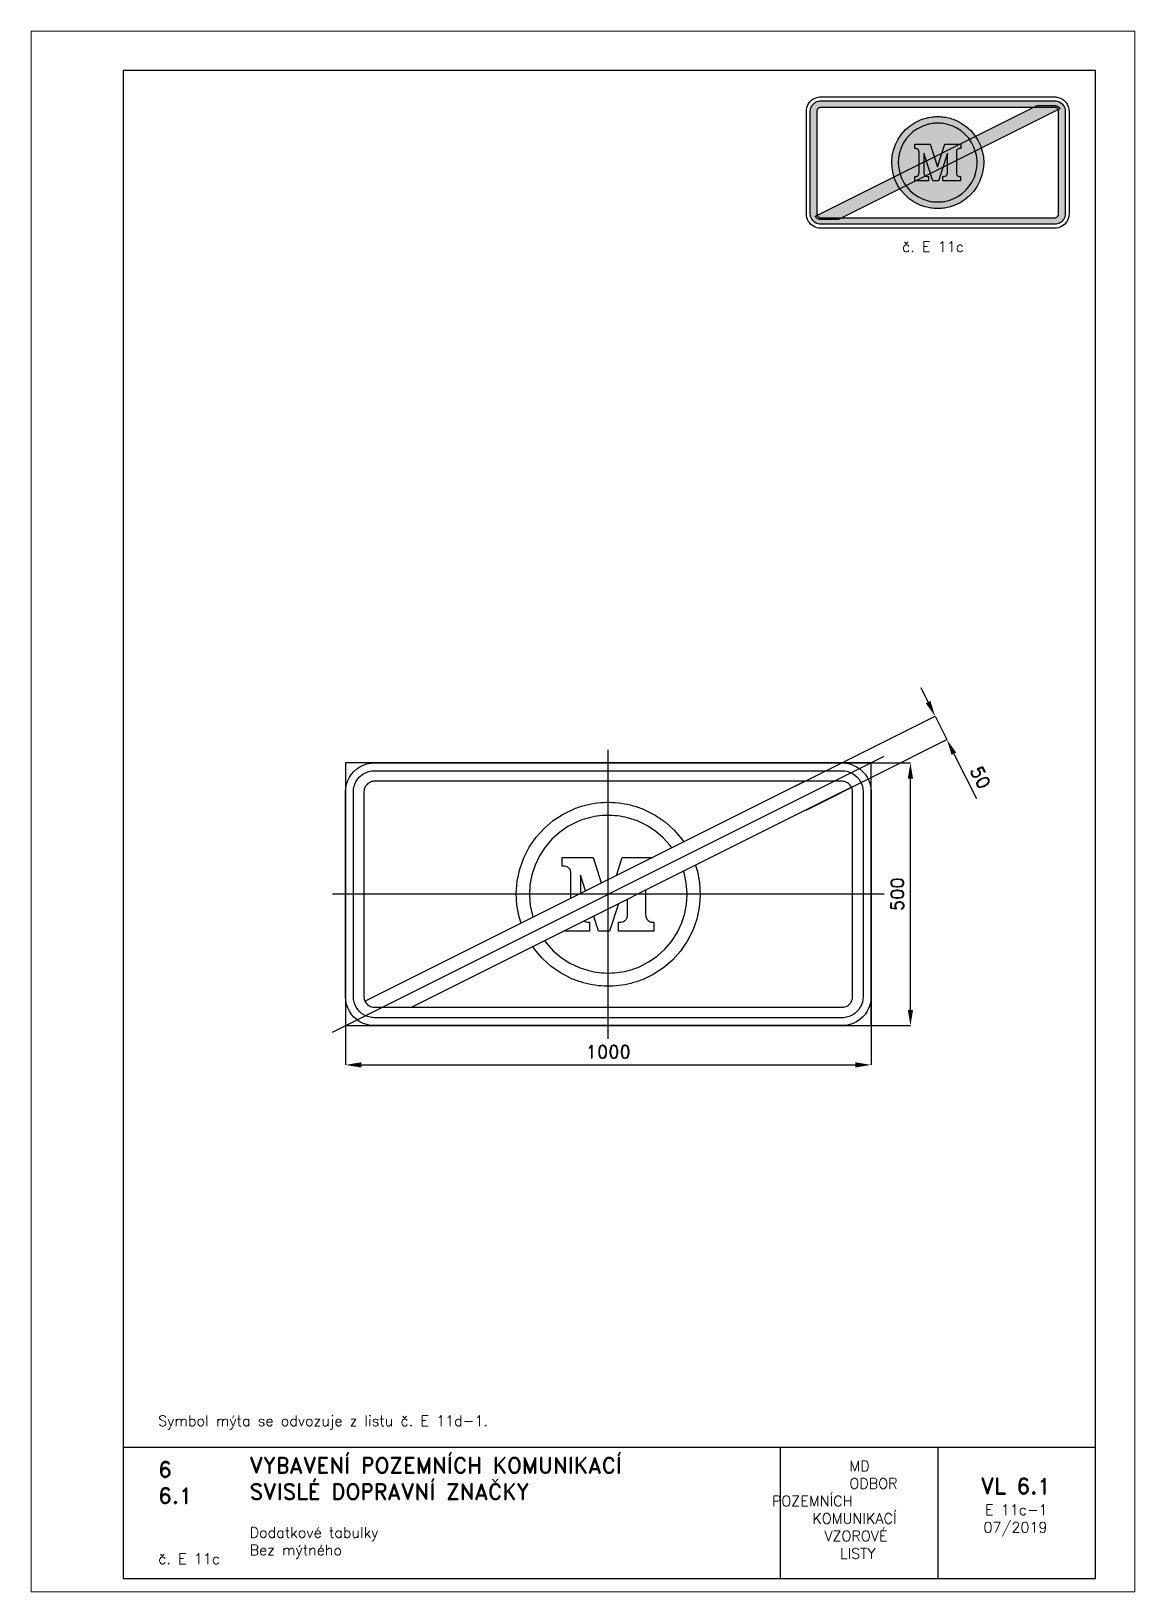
# Paper-space layout 'E 11c-1' of a CAD drawing. Header units: millimetres. Extents: x 0 to 210, y 0 to 297.
# The model-space entities are those that its viewports show. They can reach past a viewport. Long polylines and large blocks are cut down to what shows.
import ezdxf

# ---------------------------------------------------------------- set-up
doc = ezdxf.new("R2010")
doc.units = ezdxf.units.MM
doc.header["$LTSCALE"] = 5
doc.linetypes.add('ČERCHOVANÁX2', pattern=[2, 1, -0.5, 0, -0.5])
doc.linetypes.add('ČÁRKOVANÁX2', pattern=[1.5, 1, -0.5])
for name, color, linetype in [('Kóty', 2, 'Continuous'), ('Rozpiska', 7, 'Continuous'), ('Značka', 7, 'Continuous')]:
    doc.layers.add(name, color=color, linetype=linetype)
doc.layers.add('Rámeček', color=6, linetype='Continuous', plot=False)
doc.styles.get("Standard").update_dxf_attribs({"font": 'romand.shx', "height": 25})
doc.dimstyles.get("Standard").update_dxf_attribs({"dimtxt": 25, "dimasz": 30, "dimexe": 0.18, "dimexo": 0.0625, "dimgap": 12.5, "dimtad": 1, "dimdec": 0, "dimzin": 0, "dimdsep": 46, "dimtxsty": 'Standard', "dimcen": 0.09, "dimadec": 0, "dimazin": 0, "dimtfac": 1, "dimtdec": 0, "dimtofl": 0, "dimtmove": 0, "dimatfit": 3, "dimfxl": 1, "dimtolj": 1, "dimtzin": 0, "dimarcsym": 0})

psp = doc.layouts.new('E 11c-1')

# ---------------------------------------------------------------- texts
at = {"layer": 'Rozpiska', "color": 7, "attachment_point": 1}
for s, width, gutter_width, heights, insert, char_height in [('\\pi5.7381;č. E 11c', 25, 75, [0], (160, 257.003344), 2), ('Symbol mýta se odvozuje z listu č. E 11d-1.', 166.23779248, 100, [0], (24.169718, 33.534466), 2), ('6', 149.0421774, 100, [0], (24.169718, 24.771436), 3), ('{\\C6;VYBAVENÍ POZEMNÍCH KOMUNIKACÍ\\P}SVISLÉ DOPRAVNÍ ZNAČKY{\\H1.34524x; }', 149.0421774, 100, [0], (41.561669, 25.560725), 3), ('\\pi14.7414;{\\C6;MD\\P\\pi2.36044;}ODBOR POZEMNÍCH{\\H1.57143x; }\\P\\pi7.69378;KOMUNIKACÍ{\\H1.5x; }\\P\\pi9.97949;{\\C6;VZOROVÉ\\H1.47619x; \\H0.67742x;\\P\\pi12.93187;LISTY\\H1.26984x; }', 33.10184049, 100, [0], (140.953473, 24.94524), 2), ('\\pi1.03113;{\\H1.5x;\\C6;VL 6.1\\P\\pi1.84062;\\H0.66667x;E 11c-1\\H1.66666x; \\H0.6x;\\P\\pi1.5549;07/2019\\H1.80159x; }', 16.06225437, 100, [0], (179.655062, 21.609752), 2), ('6.1', 149.0421774, 100, [0], (24.169718, 19.777345), 3), ('{\\C6;Dodatkové tabulky\\P}Bez mýtného{\\H1.83333x; }', 149.0421774, 100, [0], (41.561669, 12.285052), 2), ('{\\C6;č. E 11c}', 18.33049292, 100, [2.666667], (24.178504, 7.283228), 2)]:
    psp.add_mtext_dynamic_manual_height_columns(s, width=width, gutter_width=gutter_width, heights=heights, dxfattribs=dict(at, insert=insert, char_height=char_height))

msp = doc.modelspace()

# ---------------------------------------------------------------- blocks, each defined once
blk = doc.blocks.new('*D0')
at = {"layer": 'Defpoints', "color": 0, "transparency": 16777216}
for p in [(-500, -195), (500, -195), (500, -324.778985)]:
    blk.add_point(p, dxfattribs=at)
at = {"layer": 'Kóty', "color": 0, "lineweight": -2, "transparency": 16777216}
for p, q in [((-500, -195.0625), (-500, -324.958985)), ((500, -195.0625), (500, -324.958985)), ((-470, -324.778985), (470, -324.778985))]:
    blk.add_line(p, q, dxfattribs=at)
at = {"layer": 'Kóty', "color": 0, "transparency": 16777216}
for points in [[(-470, -319.778985), (-470, -329.778985), (-500, -324.778985)], [(470, -319.778985), (470, -329.778985), (500, -324.778985)]]:
    blk.add_solid(points, dxfattribs=at)
at = {"layer": 'Kóty', "color": 0, "transparency": 16777216, "insert": (0, -299.778985), "char_height": 25, "attachment_point": 5}
blk.add_mtext('\\A1;1000', dxfattribs=at)
blk = doc.blocks.new('*D1')
at = {"layer": 'Defpoints', "color": 0, "transparency": 16777216}
for p in [(350.3, 250), (575, 250), (421.2, -250)]:
    blk.add_point(p, dxfattribs=at)
at = {"layer": 'Kóty', "color": 0, "lineweight": -2, "transparency": 16777216}
for p, q in [((350.4, 250), (575.2, 250)), ((575, -220), (575, 220)), ((421.2, -250), (575.2, -250))]:
    blk.add_line(p, q, dxfattribs=at)
at = {"layer": 'Kóty', "color": 0, "transparency": 16777216}
for points in [[(570, 220), (580, 220), (575, 250)], [(570, -220), (580, -220), (575, -250)]]:
    blk.add_solid(points, dxfattribs=at)
at = {"layer": 'Kóty', "color": 0, "transparency": 16777216, "insert": (550, 0), "char_height": 25, "attachment_point": 5, "rotation": 90}
blk.add_mtext('\\A1;500', dxfattribs=at)
blk = doc.blocks.new('*D2')
at = {"layer": 'Defpoints', "color": 0, "transparency": 16777216}
for p in [(644.4, 294.2), (354.1, 205), (376.5, 160.3)]:
    blk.add_point(p, dxfattribs=at)
at = {"layer": 'Kóty', "color": 0, "lineweight": -2, "transparency": 16777216}
for p, q in [((608.6, 365.8), (595.2, 392.6)), ((354.2, 205), (622.2, 339)), ((376.6, 160.3), (644.5, 294.3)), ((657.8, 267.4), (700.5, 182))]:
    blk.add_line(p, q, dxfattribs=at)
at = {"layer": 'Kóty', "color": 0, "transparency": 16777216}
for points in [[(613.1, 368), (604.1, 363.5), (622, 338.9)], [(662.2, 269.6), (653.3, 265.1), (644.4, 294.2)]]:
    blk.add_solid(points, dxfattribs=at)
at = {"layer": 'Kóty', "color": 0, "transparency": 16777216, "insert": (708.2, 222.4), "char_height": 25, "attachment_point": 5, "rotation": 296.5641}
blk.add_mtext('\\A1;50', dxfattribs=at)

# ---------------------------------------------------------------- dimensions: what is measured, and where the dimension line sits
at = {"layer": 'Kóty'}
dim = msp.add_aligned_dim(p1=(354.1, 205), p2=(376.5, 160.3), distance=299.5, dimstyle='Standard', dxfattribs=at)
dim.commit()
dim.dimension.update_dxf_attribs({"geometry": '*D2', "text_midpoint": (708.2, 222.4)})
dim = msp.add_linear_dim(base=(575, 250), p1=(421.2, -250), p2=(350.3, 250), angle=90, dimstyle='Standard', dxfattribs=at)
dim.commit()
dim.dimension.update_dxf_attribs({"geometry": '*D1', "text_midpoint": (550, 0)})
dim = msp.add_linear_dim(base=(500, -324.8), p1=(-500, -195), p2=(500, -195), dimstyle='Standard', dxfattribs=at)
dim.commit()
dim.dimension.update_dxf_attribs({"geometry": '*D0', "text_midpoint": (0, -299.8)})

# ---------------------------------------------------------------- linework, layer by layer
at = {"layer": 'Kóty'}
msp.add_lwpolyline([(622, 338.9), (644.4, 294.2)], dxfattribs=at)
at = {"layer": 'Značka', "color": 6, "linetype": 'ČERCHOVANÁX2', "ltscale": 5}
for points in [[(0, -275), (0, 275)], [(-525, -262.5), (525, 262.5)], [(525, 0), (-525, 0)]]:
    msp.add_lwpolyline(points, dxfattribs=at)
at = {"layer": 'Značka', "color": 5}
for points in [[(-445, -250), (-445.2, -250), (-445.4, -250, -0.032197), (-452.5, -249.5), (-459.5, -248.1), (-466.3, -245.8), (-472.6, -242.6), (-478.6, -238.6), (-483.9, -233.9), (-488.6, -228.6), (-492.6, -222.6), (-495.7, -216.3), (-498.1, -209.5), (-499.5, -202.5), (-500, -195.4), (-500, -195.2), (-500, -195), (-500, 195), (-500, 195.2), (-500, 195.4), (-499.5, 202.5), (-498.1, 209.5), (-495.8, 216.3), (-492.6, 222.6), (-488.6, 228.6), (-483.9, 233.9), (-478.6, 238.6), (-472.6, 242.6), (-466.3, 245.7), (-459.5, 248.1), (-452.5, 249.5, -0.036741), (-445.4, 250), (-445.2, 250), (-445, 250), (445, 250), (445.2, 250), (445.4, 250, -0.032205), (452.5, 249.5), (459.5, 248.1), (466.3, 245.8), (472.6, 242.6), (478.6, 238.6), (483.9, 233.9), (488.6, 228.6), (492.6, 222.6), (495.7, 216.3), (498.1, 209.5), (499.5, 202.5), (500, 195.4), (500, 195.2), (500, 195), (500, -195), (500, -195.2), (500, -195.4), (499.5, -202.5), (498.1, -209.5), (495.8, -216.3), (492.6, -222.6), (488.6, -228.6), (483.9, -233.9), (478.6, -238.6), (472.6, -242.6), (466.3, -245.7), (459.5, -248.1), (452.5, -249.5, -0.036742), (445.4, -250), (445.2, -250), (445, -250), (-445, -250)], [(-445, -235), (-445.2, -235), (-445.3, -235, -0.032191), (-450.5, -234.6), (-455.6, -233.6), (-460.5, -231.9), (-465.1, -229.6), (-469.4, -226.7), (-473.3, -223.3), (-476.7, -219.4), (-479.6, -215.1), (-481.9, -210.5), (-483.6, -205.6), (-484.7, -200.5), (-485, -195.3), (-485, -195.2), (-485, -195), (-485, 195), (-485, 195.2), (-485, 195.3), (-484.6, 200.5), (-483.6, 205.6), (-481.9, 210.5), (-479.6, 215.1), (-476.7, 219.4), (-473.3, 223.3), (-469.4, 226.7), (-465.1, 229.6), (-460.5, 231.9), (-455.6, 233.6), (-450.5, 234.7, -0.036731), (-445.3, 235), (-445.2, 235), (-445, 235), (445, 235), (445.2, 235), (445.3, 235, -0.032191), (450.5, 234.6), (455.6, 233.6), (460.5, 231.9), (465.1, 229.6), (469.4, 226.7), (473.3, 223.3), (476.7, 219.4), (479.6, 215.1), (481.9, 210.5), (483.6, 205.6), (484.7, 200.5), (485, 195.3), (485, 195.2), (485, 195), (485, -195), (485, -195.2), (485, -195.3), (484.6, -200.5), (483.6, -205.6), (481.9, -210.5), (479.6, -215.1), (476.7, -219.4), (473.3, -223.3), (469.4, -226.7), (465.1, -229.6), (460.5, -231.9), (455.6, -233.6), (450.5, -234.7, -0.036734), (445.3, -235), (445.2, -235), (445, -235), (-445, -235)], [(-445, -215), (445, -215), (445.1, -215), (445.2, -215, 0.032108), (447.7, -214.8), (450.3, -214.3), (452.7, -213.5), (455, -212.3), (457.2, -210.9), (459.1, -209.1), (460.9, -207.2), (462.3, -205), (463.5, -202.7), (464.3, -200.3), (464.8, -197.7), (465, -195.2), (465, -195.1), (465, -195), (465, 195), (465, 195.1), (465, 195.2), (464.8, 197.7), (464.3, 200.3), (463.5, 202.7), (462.3, 205), (460.9, 207.2), (459.1, 209.1), (457.2, 210.9), (455, 212.3), (452.7, 213.5), (450.3, 214.3), (447.7, 214.8), (445.2, 215), (445.1, 215), (445, 215), (-445, 215), (-445.1, 215), (-445.2, 215, 0.032114), (-447.7, 214.8), (-450.3, 214.3), (-452.7, 213.5), (-455, 212.3), (-457.2, 210.9), (-459.1, 209.1), (-460.9, 207.2), (-462.3, 205), (-463.5, 202.7), (-464.3, 200.3), (-464.8, 197.7), (-465, 195.2), (-465, 195.1), (-465, 195), (-465, -195), (-465, -195.1), (-465, -195.2), (-464.8, -197.7), (-464.3, -200.3), (-463.5, -202.7), (-462.3, -205), (-460.9, -207.2), (-459.1, -209.1), (-457.2, -210.9), (-455, -212.3), (-452.7, -213.5), (-450.3, -214.3), (-447.7, -214.8), (-445.2, -215), (-445.1, -215), (-445, -215)]]:
    msp.add_lwpolyline(points, format="xyb", dxfattribs=at)
at = {"layer": 'Značka', "color": 6, "linetype": 'ČÁRKOVANÁX2', "ltscale": 2.5}
msp.add_lwpolyline([(-500, -250), (500, -250), (500, 250), (-500, 250)], close=True, dxfattribs=at)
at = {"layer": 'Značka', "color": 1}
for points in [[(-463.1, -203.6), (374.1, 215)], [(463.1, 203.6), (462.3, 205), (460.9, 207.2), (459.1, 209.1), (457.2, 210.9), (455, 212.3), (452.7, 213.5), (450.3, 214.3), (447.7, 214.8), (445.2, 215), (445.1, 215), (445, 215), (374.1, 215)], [(463.1, 203.6), (-374.1, -215)], [(-463.1, -203.6), (-462.3, -205), (-460.9, -207.2), (-459.1, -209.1), (-457.2, -210.9), (-455, -212.3), (-452.7, -213.5), (-450.3, -214.3), (-447.7, -214.8), (-445.2, -215), (-445.1, -215), (-445, -215)], [(-445, -215), (-374.1, -215)]]:
    msp.add_lwpolyline(points, dxfattribs=at)
at = {"layer": 'Značka', "color": 51}
for points in [[(-165.8, -54.9), (-169.6, -43.1), (-173.9, -20.6), (-175, 2.3), (-173.3, 25.1), (-168.4, 47.5), (-160.9, 69.1), (-150.4, 89.5), (-137.5, 108.4), (-122.1, 125.4), (-104.8, 140.3), (-85.5, 152.7), (-64.9, 162.6, -0.034428), (-43.1, 169.6, -0.034405), (-20.6, 173.9, -0.034418), (2.3, 175, -0.034414), (25.1, 173.3, -0.034436), (47.5, 168.4, -0.034426), (69.1, 160.9), (89.5, 150.4), (108.4, 137.5), (125.4, 122.1), (140.3, 104.8), (143.5, 99.7)], [(-165.8, -54.9), (-169.6, -43.1), (-173.9, -20.6), (-175, 2.3), (-173.3, 25.1), (-168.4, 47.5), (-160.9, 69.1), (-150.4, 89.5), (-137.5, 108.4), (-122.1, 125.4), (-104.8, 140.3), (-85.5, 152.7), (-64.9, 162.6, -0.034428), (-43.1, 169.6, -0.034405), (-20.6, 173.9, -0.034418), (2.3, 175, -0.034414), (25.1, 173.3, -0.034436), (47.5, 168.4, -0.034426), (69.1, 160.9), (89.5, 150.4), (108.4, 137.5), (125.4, 122.1), (140.3, 104.8), (143.5, 99.7)], [(120.9, 88.4), (117.8, 92.9), (104.7, 107.4), (89.8, 120.2), (73.3, 130.9), (55.6, 139.4), (36.9, 145.4, 0.0344), (17.6, 149, 0.034417), (-2, 150, 0.03442), (-21.5, 148.5, 0.034416), (-40.7, 144.4, 0.034442), (-59.2, 137.9), (-76.7, 128.9), (-92.9, 117.8), (-107.4, 104.7), (-120.2, 89.8), (-130.9, 73.3), (-139.4, 55.6), (-145.4, 36.9), (-149, 17.6), (-150, -2), (-148.5, -21.5), (-144.4, -40.7), (-143.3, -43.7)], [(175, 0), (175, -1.1), (175, -2.3), (173.2, -25.1), (168.4, -47.5), (160.9, -69.1), (150.4, -89.5), (137.5, -108.4), (122.1, -125.4), (104.8, -140.3), (85.5, -152.7), (64.9, -162.6, -0.034429), (43.1, -169.6, -0.034444), (20.6, -173.9, -0.034417), (-2.3, -175, -0.034405), (-25.1, -173.3, -0.034419), (-47.5, -168.4, -0.034429), (-69.1, -160.9), (-89.5, -150.4), (-108.4, -137.5), (-125.4, -122.1), (-140.3, -104.8), (-143.5, -99.7)], [(175, 0), (175, -1.1), (175, -2.3), (173.2, -25.1), (168.4, -47.5), (160.9, -69.1), (150.4, -89.5), (137.5, -108.4), (122.1, -125.4), (104.8, -140.3), (85.5, -152.7), (64.9, -162.6, -0.034429), (43.1, -169.6, -0.034444), (20.6, -173.9, -0.034417), (-2.3, -175, -0.034405), (-25.1, -173.3, -0.034419), (-47.5, -168.4, -0.034429), (-69.1, -160.9), (-89.5, -150.4), (-108.4, -137.5), (-125.4, -122.1), (-140.3, -104.8), (-143.5, -99.7)], [(-120.9, -88.4), (-117.8, -92.9), (-104.7, -107.4), (-89.8, -120.2), (-73.3, -130.9), (-55.6, -139.4), (-36.9, -145.4, 0.034395), (-17.6, -149, 0.034416), (2, -150, 0.034424), (21.5, -148.5, 0.034417), (40.7, -144.4, 0.034404), (59.2, -137.9), (76.7, -128.9), (92.9, -117.8), (107.4, -104.7), (120.2, -89.8), (130.9, -73.3), (139.4, -55.6), (145.4, -36.9), (148.9, -18.6), (150, 0)]]:
    msp.add_lwpolyline(points, format="xyb", dxfattribs=at)
for points in [[(-71, -7.5), (-71, 37.6), (-71, 38), (-71, 38.5), (-71.1, 40), (-71.2, 41.5), (-71.4, 42.6), (-71.6, 43.6), (-72, 45.2), (-72.6, 46.8), (-73.4, 48.1), (-74.4, 49.3), (-75.6, 50.4), (-76.9, 51.3), (-78.5, 52.1), (-80.3, 52.7), (-83.3, 53.2), (-86.4, 53.4), (-86.9, 53.4), (-87.5, 53.4), (-87.5, 70), (-28.8, 70), (-13.2, 21.4)], [(15.5, 35.7), (26.5, 70), (84.1, 70)], [(-43.1, 6.4), (-52.6, 36.4), (-52.6, 1.7)], [(150, 0), (150, 1), (150, 2), (148.5, 21.5), (144.4, 40.7), (143.3, 43.7)], [(165.8, 54.9), (169.6, 43.1), (173.8, 21.7), (175, 0)], [(165.8, 54.9), (169.6, 43.1), (173.8, 21.7), (175, 0)], [(70.9, 7.5), (70.9, -37.7), (70.9, -38.1), (71, -38.5), (71.2, -41.2), (71.8, -43.8), (72.5, -45.7), (73.5, -47.5), (74.6, -49), (75.8, -50.2), (77.6, -51.4), (79.6, -52.3), (80.9, -52.7), (82.2, -52.9), (83.9, -53.2), (85.6, -53.3), (86.1, -53.3), (86.6, -53.3), (86.6, -70), (19.7, -70), (19.7, -53.1), (20.2, -53.1), (20.8, -53.1), (23.9, -52.9), (27, -52.3), (28.9, -51.7), (30.7, -50.8), (32.1, -50), (33.2, -48.9), (34.3, -47.7), (35.1, -46.3), (35.7, -44.7), (36.2, -43.1), (36.6, -41), (36.7, -38.8), (36.7, -38.4), (36.7, -37.9), (36.7, -9.6)], [(19.2, -18.4), (2.6, -70), (-18.8, -70)], [(-46.1, -51), (-44.8, -51.7), (-42.9, -52.3), (-39.8, -52.9), (-36.7, -53.1), (-36.2, -53.1), (-35.7, -53.1), (-35.7, -70), (-84.1, -70)], [(-18.8, -70), (-27.7, -41.8)]]:
    msp.add_lwpolyline(points, dxfattribs=at)

msp.set_redraw_order([(e.dxf.handle, doc.entitydb.next_handle()) for e in msp.query("TEXT MTEXT ATTDEF DIMENSION ARC_DIMENSION")])  # texts and dimensions are drawn at this point

# ---------------------------------------------------------------- hatches: boundary and pattern name
at = {"layer": 'Značka'}
h = psp.add_hatch(color=249, dxfattribs=at)
h.dxf.hatch_style = 1
edge = h.paths.add_edge_path()
edge.add_line((150.25, 260.250002), (150.24, 260.250002))
edge.add_line((150.24, 260.250002), (150.235, 260.250052))
edge.add_arc((150.245422, 262.27622), 2.026195, 262.33023645, 269.70527761, ccw=False)
edge.add_line((149.975, 260.268152), (149.72, 260.320902))
edge.add_line((149.72, 260.320902), (149.475, 260.403852))
edge.add_line((149.475, 260.403852), (149.245, 260.520552))
edge.add_line((149.245, 260.520552), (149.03, 260.664302))
edge.add_line((149.03, 260.664302), (148.835, 260.835802))
edge.add_line((148.835, 260.835802), (148.665, 261.029852))
edge.add_line((148.665, 261.029852), (148.52, 261.245452))
edge.add_line((148.52, 261.245452), (148.405, 261.477002))
edge.add_line((148.405, 261.477002), (148.32, 261.722252))
edge.add_line((148.32, 261.722252), (148.265, 261.976152))
edge.add_line((148.265, 261.976152), (148.25, 262.234302))
edge.add_line((148.25, 262.234302), (148.25, 262.242152))
edge.add_line((148.25, 262.242152), (148.25, 262.250002))
edge.add_line((148.25, 262.250002), (148.25, 281.750002))
edge.add_line((148.25, 281.750002), (148.25, 281.757852))
edge.add_line((148.25, 281.757852), (148.25, 281.765702))
edge.add_line((148.25, 281.765702), (148.27, 282.023952))
edge.add_line((148.27, 282.023952), (148.32, 282.277752))
edge.add_line((148.32, 282.277752), (148.405, 282.523202))
edge.add_line((148.405, 282.523202), (148.52, 282.754552))
edge.add_line((148.52, 282.754552), (148.665, 282.970102))
edge.add_line((148.665, 282.970102), (148.835, 283.164202))
edge.add_line((148.835, 283.164202), (149.03, 283.335852))
edge.add_line((149.03, 283.335852), (149.245, 283.479452))
edge.add_line((149.245, 283.479452), (149.475, 283.595302))
edge.add_line((149.475, 283.595302), (149.72, 283.679102))
edge.add_line((149.72, 283.679102), (149.975, 283.732702))
edge.add_line((149.975, 283.732702), (150.235, 283.749952))
edge.add_line((150.235, 283.749952), (150.24, 283.750002))
edge.add_line((150.24, 283.750002), (150.25, 283.750002))
edge.add_line((150.25, 283.750002), (194.75, 283.750002))
edge.add_line((194.75, 283.750002), (194.76, 283.750002))
edge.add_line((194.76, 283.750002), (194.765, 283.749952))
edge.add_arc((194.754578, 281.723784), 2.026195, 82.33023645, 89.70527761, ccw=False)
edge.add_line((195.025, 283.731852), (195.28, 283.679102))
edge.add_line((195.28, 283.679102), (195.525, 283.596152))
edge.add_line((195.525, 283.596152), (195.755, 283.479452))
edge.add_line((195.755, 283.479452), (195.97, 283.335702))
edge.add_line((195.97, 283.335702), (196.165, 283.164202))
edge.add_line((196.165, 283.164202), (196.335, 282.970152))
edge.add_line((196.335, 282.970152), (196.48, 282.754552))
edge.add_line((196.48, 282.754552), (196.595, 282.523002))
edge.add_line((196.595, 282.523002), (196.68, 282.277752))
edge.add_line((196.68, 282.277752), (196.735, 282.023852))
edge.add_line((196.735, 282.023852), (196.75, 281.765702))
edge.add_line((196.75, 281.765702), (196.75, 281.757852))
edge.add_line((196.75, 281.757852), (196.75, 281.750002))
edge.add_line((196.75, 281.750002), (196.75, 262.250002))
edge.add_line((196.75, 262.250002), (196.75, 262.242152))
edge.add_line((196.75, 262.242152), (196.75, 262.234302))
edge.add_line((196.75, 262.234302), (196.73, 261.976052))
edge.add_line((196.73, 261.976052), (196.68, 261.722252))
edge.add_line((196.68, 261.722252), (196.595, 261.476802))
edge.add_line((196.595, 261.476802), (196.48, 261.245452))
edge.add_line((196.48, 261.245452), (196.335, 261.029902))
edge.add_line((196.335, 261.029902), (196.165, 260.835802))
edge.add_line((196.165, 260.835802), (195.97, 260.664152))
edge.add_line((195.97, 260.664152), (195.755, 260.520552))
edge.add_line((195.755, 260.520552), (195.525, 260.404702))
edge.add_line((195.525, 260.404702), (195.28, 260.320902))
edge.add_line((195.28, 260.320902), (195.025, 260.267302))
edge.add_line((195.025, 260.267302), (194.765, 260.250052))
edge.add_line((194.765, 260.250052), (194.76, 260.250002))
edge.add_line((194.76, 260.250002), (194.75, 260.250002))
edge.add_line((194.75, 260.250002), (150.25, 260.250002))
h.paths.add_polyline_path([(150.25, 261.500002), (194.75, 261.500002), (194.755, 261.500002), (194.855, 261.506802), (194.95, 261.526602), (195.04, 261.557702), (195.125, 261.601452), (195.21, 261.655352), (195.28, 261.719652), (195.345, 261.792452), (195.4, 261.873302), (195.44, 261.960102), (195.475, 262.052102), (195.495, 262.147302), (195.5, 262.244102), (195.5, 262.247052), (195.5, 262.250002), (195.5, 281.750002), (195.5, 281.752952), (195.5, 281.755902), (195.495, 281.852752), (195.475, 281.947902), (195.44, 282.039952), (195.4, 282.126702), (195.345, 282.207552), (195.28, 282.280352), (195.21, 282.344702), (195.125, 282.398552), (195.04, 282.442002), (194.95, 282.473402), (194.855, 282.493502), (194.755, 282.500002), (194.75, 282.500002), (150.25, 282.500002), (150.245, 282.500002), (150.145, 282.493202), (150.05, 282.473402), (149.96, 282.442302), (149.875, 282.398552), (149.79, 282.344652), (149.72, 282.280352), (149.655, 282.207552), (149.6, 282.126702), (149.56, 282.039902), (149.525, 281.947902), (149.505, 281.852702), (149.5, 281.755902), (149.5, 281.752952), (149.5, 281.750002), (149.5, 262.250002), (149.5, 262.247052), (149.5, 262.244102), (149.505, 262.147252), (149.525, 262.052102), (149.56, 261.960052), (149.6, 261.873302), (149.655, 261.792452), (149.72, 261.719652), (149.79, 261.655302), (149.875, 261.601452), (149.96, 261.558002), (150.05, 261.526602), (150.145, 261.506502), (150.245, 261.500002)], flags=16)
h = psp.add_hatch(color=10, dxfattribs=at)
h.dxf.hatch_style = 1
h.paths.add_polyline_path([(195.745, 282.224102), (153.595, 261.150002), (150.25, 261.150002), (150.245, 261.150002), (150.24, 261.150052), (150.235, 261.150002), (150.23, 261.150052), (150.2, 261.150652), (150.17, 261.152202), (150.135, 261.155252), (150.1, 261.159602), (150.065, 261.165152), (150.03, 261.171952), (149.995, 261.179952), (149.96, 261.189052), (149.925, 261.198902), (149.89, 261.209852), (149.86, 261.221852), (149.825, 261.235102), (149.79, 261.249352), (149.76, 261.264802), (149.73, 261.281302), (149.7, 261.298802), (149.665, 261.317052), (149.635, 261.336302), (149.61, 261.356502), (149.58, 261.377802), (149.55, 261.400002), (149.525, 261.423202), (149.5, 261.447302), (149.47, 261.472202), (149.445, 261.497752), (149.425, 261.524002), (149.4, 261.551102), (149.38, 261.579002), (149.355, 261.607552), (149.335, 261.636852), (149.315, 261.666802), (149.3, 261.697302), (149.29, 261.716652), (149.275, 261.736152), (149.27, 261.751952), (149.26, 261.767902), (149.26, 261.771902), (149.255, 261.775902), (191.405, 282.850002), (194.75, 282.850002), (194.755, 282.850002), (194.76, 282.849952), (194.765, 282.849952), (194.77, 282.849952), (194.8, 282.849302), (194.83, 282.847752), (194.865, 282.844752), (194.9, 282.840352), (194.935, 282.834852), (194.97, 282.828052), (195.005, 282.820052), (195.04, 282.810952), (195.075, 282.801102), (195.11, 282.790152), (195.14, 282.778152), (195.175, 282.764902), (195.21, 282.750652), (195.24, 282.735202), (195.27, 282.718702), (195.3, 282.701202), (195.335, 282.682952), (195.365, 282.663702), (195.39, 282.643502), (195.42, 282.622202), (195.45, 282.600002), (195.475, 282.576802), (195.5, 282.552702), (195.53, 282.527802), (195.555, 282.502252), (195.575, 282.476002), (195.6, 282.448902), (195.62, 282.421002), (195.645, 282.392452), (195.665, 282.363152), (195.685, 282.333202), (195.7, 282.302652), (195.71, 282.283352), (195.725, 282.263802), (195.73, 282.248052), (195.74, 282.232102), (195.74, 282.228102)])
h = psp.add_hatch(color=249, dxfattribs=at)
h.dxf.hatch_style = 1
edge = h.paths.add_edge_path()
edge.add_line((181.25, 272.000002), (181.25, 271.942752))
edge.add_line((181.25, 271.942752), (181.25, 271.885452))
edge.add_line((181.25, 271.885452), (181.16, 270.744802))
edge.add_line((181.16, 270.744802), (180.92, 269.624902))
edge.add_line((180.92, 269.624902), (180.545, 268.543452))
edge.add_line((180.545, 268.543452), (180.02, 267.526202))
edge.add_line((180.02, 267.526202), (179.375, 266.580652))
edge.add_line((179.375, 266.580652), (178.605, 265.732352))
edge.add_line((178.605, 265.732352), (177.74, 264.985952))
edge.add_line((177.74, 264.985952), (176.775, 264.365652))
edge.add_line((176.775, 264.365652), (175.745, 263.869402))
edge.add_arc((172.660448, 271.59983), 8.3231, 283.86532738, 291.75271168, ccw=False)
edge.add_arc((172.553068, 271.56877), 8.319427, 276.74367953, 284.63458907, ccw=False)
edge.add_arc((172.550118, 271.586086), 8.336969, 268.86515433, 276.74983747, ccw=False)
edge.add_arc((172.439532, 271.567651), 8.317078, 261.74239148, 269.62432768, ccw=False)
edge.add_arc((172.438512, 271.583151), 8.332271, 253.87959538, 261.76464478, ccw=False)
edge.add_arc((172.330885, 271.600755), 8.320004, 246.73789787, 254.62530506, ccw=False)
edge.add_line((169.045, 263.957102), (168.025, 264.480202))
edge.add_line((168.025, 264.480202), (167.08, 265.125502))
edge.add_line((167.08, 265.125502), (166.23, 265.894352))
edge.add_line((166.23, 265.894352), (165.485, 266.762402))
edge.add_line((165.485, 266.762402), (164.865, 267.724552))
edge.add_line((164.865, 267.724552), (164.37, 268.756202))
edge.add_line((164.37, 268.756202), (164.02, 269.846152))
edge.add_line((164.02, 269.846152), (163.805, 270.971102))
edge.add_line((163.805, 270.971102), (163.75, 272.114552))
edge.add_line((163.75, 272.114552), (163.835, 273.256102))
edge.add_line((163.835, 273.256102), (164.08, 274.375102))
edge.add_line((164.08, 274.375102), (164.455, 275.455502))
edge.add_line((164.455, 275.455502), (164.98, 276.473802))
edge.add_line((164.98, 276.473802), (165.625, 277.419402))
edge.add_line((165.625, 277.419402), (166.395, 278.267652))
edge.add_line((166.395, 278.267652), (167.26, 279.014002))
edge.add_line((167.26, 279.014002), (168.225, 279.634352))
edge.add_line((168.225, 279.634352), (169.255, 280.130602))
edge.add_arc((172.339641, 272.399897), 8.323389, 103.86546473, 111.75257433, ccw=False)
edge.add_arc((172.448673, 272.422015), 8.328787, 96.74812042, 104.63014818, ccw=False)
edge.add_arc((172.449874, 272.414087), 8.3368, 88.86507421, 96.74991759, ccw=False)
edge.add_arc((172.560639, 272.434618), 8.314812, 81.7413156, 89.62540357, ccw=False)
edge.add_arc((172.562397, 272.421063), 8.327974, 73.87755806, 81.76668209, ccw=False)
edge.add_arc((172.668851, 272.398496), 8.3208, 66.73827557, 74.62492736, ccw=False)
edge.add_line((175.955, 280.042902), (176.975, 279.519802))
edge.add_line((176.975, 279.519802), (177.92, 278.874502))
edge.add_line((177.92, 278.874502), (178.77, 278.105652))
edge.add_line((178.77, 278.105652), (179.515, 277.237502))
edge.add_line((179.515, 277.237502), (180.135, 276.275452))
edge.add_line((180.135, 276.275452), (180.63, 275.244052))
edge.add_line((180.63, 275.244052), (180.98, 274.153852))
edge.add_line((180.98, 274.153852), (181.19, 273.084602))
edge.add_line((181.19, 273.084602), (181.25, 272.000002))
h = psp.add_hatch(color=50, dxfattribs=at)
h.dxf.hatch_style = 1
edge = h.paths.add_edge_path()
edge.add_line((180, 272.000002), (180, 272.049102))
edge.add_line((180, 272.049102), (180, 272.098152))
edge.add_line((180, 272.098152), (179.925, 273.075902))
edge.add_line((179.925, 273.075902), (179.72, 274.035802))
edge.add_line((179.72, 274.035802), (179.395, 274.962752))
edge.add_line((179.395, 274.962752), (178.945, 275.834702))
edge.add_line((178.945, 275.834702), (178.39, 276.645152))
edge.add_line((178.39, 276.645152), (177.735, 277.372252))
edge.add_line((177.735, 277.372252), (176.99, 278.012052))
edge.add_line((176.99, 278.012052), (176.165, 278.543702))
edge.add_line((176.165, 278.543702), (175.28, 278.969052))
edge.add_line((175.28, 278.969052), (174.345, 279.269252))
edge.add_arc((172.541387, 272.355449), 7.145186, 75.37903029, 83.25979904)
edge.add_arc((172.541024, 272.36518), 7.135566, 83.2477315, 91.13243753)
edge.add_arc((172.447532, 272.389166), 7.110344, 90.3830236, 98.2683248)
edge.add_arc((172.44834, 272.356721), 7.14257, 98.23730504, 106.12171349)
edge.add_arc((172.355142, 272.349852), 7.123876, 105.38626479, 113.27657916)
edge.add_line((169.54, 278.893902), (168.665, 278.445552))
edge.add_line((168.665, 278.445552), (167.855, 277.892402))
edge.add_line((167.855, 277.892402), (167.13, 277.233452))
edge.add_line((167.13, 277.233452), (166.49, 276.489352))
edge.add_line((166.49, 276.489352), (165.955, 275.664652))
edge.add_line((165.955, 275.664652), (165.53, 274.780402))
edge.add_line((165.53, 274.780402), (165.23, 273.846152))
edge.add_line((165.23, 273.846152), (165.05, 272.881902))
edge.add_line((165.05, 272.881902), (165, 271.901852))
edge.add_line((165, 271.901852), (165.075, 270.923352))
edge.add_line((165.075, 270.923352), (165.28, 269.964202))
edge.add_line((165.28, 269.964202), (165.605, 269.038152))
edge.add_line((165.605, 269.038152), (166.055, 268.165302))
edge.add_line((166.055, 268.165302), (166.61, 267.354802))
edge.add_line((166.61, 267.354802), (167.265, 266.627752))
edge.add_line((167.265, 266.627752), (168.01, 265.988002))
edge.add_line((168.01, 265.988002), (168.835, 265.456302))
edge.add_line((168.835, 265.456302), (169.72, 265.030902))
edge.add_line((169.72, 265.030902), (170.655, 264.730752))
edge.add_arc((172.45879, 271.645494), 7.14614, 255.37955679, 263.25927254)
edge.add_arc((172.458992, 271.635135), 7.135876, 263.24790319, 271.13226585)
edge.add_arc((172.552527, 271.610055), 7.109561, 270.38258867, 278.26875974)
edge.add_arc((172.551691, 271.643141), 7.142425, 278.23722492, 286.12179361)
edge.add_arc((172.642273, 271.657518), 7.131664, 285.39057978, 293.27226417)
edge.add_line((175.46, 265.106102), (176.335, 265.554452))
edge.add_line((176.335, 265.554452), (177.145, 266.107552))
edge.add_line((177.145, 266.107552), (177.87, 266.766552))
edge.add_line((177.87, 266.766552), (178.51, 267.510702))
edge.add_line((178.51, 267.510702), (179.045, 268.335352))
edge.add_line((179.045, 268.335352), (179.47, 269.219352))
edge.add_line((179.47, 269.219352), (179.77, 270.153852))
edge.add_line((179.77, 270.153852), (179.945, 271.070352))
edge.add_line((179.945, 271.070352), (180, 272.000002))
h = psp.add_hatch(color=249, dxfattribs=at)
h.dxf.hatch_style = 1
edge = h.paths.add_edge_path()
edge.add_line((171.56, 268.500002), (169.87, 273.819752))
edge.add_line((169.87, 273.819752), (169.87, 270.108902))
edge.add_line((169.87, 270.108902), (169.87, 270.085252))
edge.add_line((169.87, 270.085252), (169.87, 270.061552))
edge.add_line((169.87, 270.061552), (169.875, 269.954802))
edge.add_line((169.875, 269.954802), (169.895, 269.849352))
edge.add_line((169.895, 269.849352), (169.915, 269.766252))
edge.add_line((169.915, 269.766252), (169.95, 269.687002))
edge.add_line((169.95, 269.687002), (169.99, 269.618852))
edge.add_line((169.99, 269.618852), (170.04, 269.557702))
edge.add_line((170.04, 269.557702), (170.1, 269.504202))
edge.add_line((170.1, 269.504202), (170.17, 269.460102))
edge.add_line((170.17, 269.460102), (170.26, 269.416552))
edge.add_line((170.26, 269.416552), (170.355, 269.385552))
edge.add_line((170.355, 269.385552), (170.51, 269.355052))
edge.add_line((170.51, 269.355052), (170.665, 269.344252))
edge.add_line((170.665, 269.344252), (170.69, 269.343752))
edge.add_line((170.69, 269.343752), (170.715, 269.343352))
edge.add_line((170.715, 269.343352), (170.715, 268.500002))
edge.add_line((170.715, 268.500002), (168.165, 268.500002))
edge.add_line((168.165, 268.500002), (168.165, 269.336902))
edge.add_line((168.165, 269.336902), (168.195, 269.336902))
edge.add_line((168.195, 269.336902), (168.22, 269.337202))
edge.add_line((168.22, 269.337202), (168.305, 269.341802))
edge.add_line((168.305, 269.341802), (168.39, 269.353252))
edge.add_line((168.39, 269.353252), (168.465, 269.370452))
edge.add_line((168.465, 269.370452), (168.545, 269.396002))
edge.add_line((168.545, 269.396002), (168.63, 269.436502))
edge.add_line((168.63, 269.436502), (168.705, 269.490402))
edge.add_line((168.705, 269.490402), (168.77, 269.551802))
edge.add_line((168.77, 269.551802), (168.825, 269.622902))
edge.add_line((168.825, 269.622902), (168.87, 269.713902))
edge.add_line((168.87, 269.713902), (168.905, 269.811352))
edge.add_line((168.905, 269.811352), (168.935, 269.941752))
edge.add_line((168.935, 269.941752), (168.95, 270.074602))
edge.add_line((168.95, 270.074602), (168.95, 270.095002))
edge.add_line((168.95, 270.095002), (168.95, 270.115402))
edge.add_line((168.95, 270.115402), (168.95, 273.878152))
edge.add_line((168.95, 273.878152), (168.95, 273.900502))
edge.add_line((168.95, 273.900502), (168.95, 273.922852))
edge.add_line((168.95, 273.922852), (168.945, 274.000152))
edge.add_line((168.945, 274.000152), (168.94, 274.077152))
edge.add_line((168.94, 274.077152), (168.93, 274.128552))
edge.add_line((168.93, 274.128552), (168.92, 274.179552))
edge.add_line((168.92, 274.179552), (168.9, 274.260252))
edge.add_line((168.9, 274.260252), (168.87, 274.337652))
edge.add_line((168.87, 274.337652), (168.83, 274.405852))
edge.add_line((168.83, 274.405852), (168.78, 274.467252))
edge.add_line((168.78, 274.467252), (168.72, 274.522002))
edge.add_line((168.72, 274.522002), (168.655, 274.566602))
edge.add_line((168.655, 274.566602), (168.575, 274.605802))
edge.add_line((168.575, 274.605802), (168.485, 274.633702))
edge.add_line((168.485, 274.633702), (168.335, 274.662152))
edge.add_line((168.335, 274.662152), (168.18, 274.669902))
edge.add_line((168.18, 274.669902), (168.155, 274.669902))
edge.add_line((168.155, 274.669902), (168.125, 274.669602))
edge.add_line((168.125, 274.669602), (168.125, 275.500002))
edge.add_line((168.125, 275.500002), (171.06, 275.500002))
edge.add_line((171.06, 275.500002), (172.445, 271.195552))
edge.add_line((172.445, 271.195552), (173.825, 275.500002))
edge.add_line((173.825, 275.500002), (176.875, 275.500002))
edge.add_line((176.875, 275.500002), (176.875, 274.669602))
edge.add_line((176.875, 274.669602), (176.845, 274.669852))
edge.add_line((176.845, 274.669852), (176.82, 274.669902))
edge.add_arc((176.81724, 273.171221), 1.498683, 89.89449448, 95.83031597)
edge.add_line((176.665, 274.662152), (176.51, 274.633702))
edge.add_line((176.51, 274.633702), (176.425, 274.606052))
edge.add_line((176.425, 274.606052), (176.34, 274.566602))
edge.add_line((176.34, 274.566602), (176.275, 274.521952))
edge.add_line((176.275, 274.521952), (176.215, 274.467252))
edge.add_line((176.215, 274.467252), (176.165, 274.405852))
edge.add_line((176.165, 274.405852), (176.13, 274.337652))
edge.add_line((176.13, 274.337652), (176.095, 274.260252))
edge.add_line((176.095, 274.260252), (176.075, 274.179552))
edge.add_line((176.075, 274.179552), (176.065, 274.128552))
edge.add_line((176.065, 274.128552), (176.055, 274.077152))
edge.add_line((176.055, 274.077152), (176.05, 274.000152))
edge.add_line((176.05, 274.000152), (176.045, 273.922852))
edge.add_line((176.045, 273.922852), (176.045, 273.900502))
edge.add_line((176.045, 273.900502), (176.045, 273.878152))
edge.add_line((176.045, 273.878152), (176.045, 270.115402))
edge.add_line((176.045, 270.115402), (176.045, 270.095002))
edge.add_line((176.045, 270.095002), (176.05, 270.074602))
edge.add_line((176.05, 270.074602), (176.06, 269.941652))
edge.add_line((176.06, 269.941652), (176.09, 269.811352))
edge.add_line((176.09, 269.811352), (176.125, 269.713802))
edge.add_line((176.125, 269.713802), (176.175, 269.622902))
edge.add_line((176.175, 269.622902), (176.23, 269.551852))
edge.add_line((176.23, 269.551852), (176.29, 269.490402))
edge.add_line((176.29, 269.490402), (176.38, 269.430202))
edge.add_line((176.38, 269.430202), (176.48, 269.387102))
edge.add_line((176.48, 269.387102), (176.545, 269.367352))
edge.add_line((176.545, 269.367352), (176.61, 269.353252))
edge.add_line((176.61, 269.353252), (176.695, 269.341752))
edge.add_line((176.695, 269.341752), (176.78, 269.337202))
edge.add_line((176.78, 269.337202), (176.805, 269.336902))
edge.add_line((176.805, 269.336902), (176.83, 269.336902))
edge.add_line((176.83, 269.336902), (176.83, 268.500002))
edge.add_line((176.83, 268.500002), (173.485, 268.500002))
edge.add_line((173.485, 268.500002), (173.485, 269.343352))
edge.add_line((173.485, 269.343352), (173.51, 269.343602))
edge.add_line((173.51, 269.343602), (173.54, 269.344002))
edge.add_line((173.54, 269.344002), (173.695, 269.354002))
edge.add_line((173.695, 269.354002), (173.85, 269.383752))
edge.add_line((173.85, 269.383752), (173.945, 269.414052))
edge.add_line((173.945, 269.414052), (174.035, 269.457552))
edge.add_line((174.035, 269.457552), (174.105, 269.501502))
edge.add_line((174.105, 269.501502), (174.16, 269.554802))
edge.add_line((174.16, 269.554802), (174.215, 269.615802))
edge.add_line((174.215, 269.615802), (174.255, 269.683852))
edge.add_line((174.255, 269.683852), (174.285, 269.763052))
edge.add_line((174.285, 269.763052), (174.31, 269.846102))
edge.add_line((174.31, 269.846102), (174.33, 269.951602))
edge.add_line((174.33, 269.951602), (174.335, 270.058302))
edge.add_line((174.335, 270.058302), (174.335, 270.082002))
edge.add_line((174.335, 270.082002), (174.335, 270.105652))
edge.add_line((174.335, 270.105652), (174.335, 273.816502))
edge.add_line((174.335, 273.816502), (172.63, 268.500002))
edge.add_line((172.63, 268.500002), (171.56, 268.500002))

# ---------------------------------------------------------------- linework, layer by layer
at = {"layer": 'Rozpiska', "color": 7}
for p, q in [((17.5, 27.5), (202.5, 27.5)), ((142.5, 27.5), (142.5, 2.5)), ((172.5, 27.5), (172.5, 2.5))]:
    psp.add_line(p, q, dxfattribs=at)
psp.add_lwpolyline([(17.5, 2.5), (202.5, 2.5), (202.5, 289.5), (17.5, 289.5)], close=True, dxfattribs=at)
at = {"layer": 'Značka', "color": 7}
psp.add_lwpolyline([(150.25, 259.500002), (150.24, 259.500052), (150.23, 259.500102, -0.0321971), (149.875, 259.524952), (149.525, 259.597452), (149.185, 259.711552), (148.87, 259.872052), (148.57, 260.069652), (148.305, 260.305452), (148.07, 260.572302), (147.87, 260.868752), (147.715, 261.187102), (147.595, 261.524352), (147.525, 261.873502), (147.5, 262.228402), (147.5, 262.239202), (147.5, 262.250002), (147.5, 281.750002), (147.5, 281.760802), (147.5, 281.771602), (147.525, 282.126702), (147.595, 282.475652), (147.71, 282.813102), (147.87, 283.131252), (148.07, 283.427602), (148.305, 283.694552), (148.57, 283.930552), (148.87, 284.127952), (149.185, 284.287302), (149.525, 284.402552), (149.875, 284.476252, -0.0367405), (150.23, 284.499902), (150.24, 284.499952), (150.25, 284.500002), (194.75, 284.500002), (194.76, 284.499952), (194.77, 284.499902, -0.0322046), (195.125, 284.475052), (195.475, 284.402552), (195.815, 284.288452), (196.13, 284.127952), (196.43, 283.930352), (196.695, 283.694552), (196.93, 283.427702), (197.13, 283.131252), (197.285, 282.812902), (197.405, 282.475652), (197.475, 282.126502), (197.5, 281.771602), (197.5, 281.760802), (197.5, 281.750002), (197.5, 262.250002), (197.5, 262.239202), (197.5, 262.228402), (197.475, 261.873302), (197.405, 261.524352), (197.29, 261.186902), (197.13, 260.868752), (196.93, 260.572402), (196.695, 260.305452), (196.43, 260.069452), (196.13, 259.872052), (195.815, 259.712702), (195.475, 259.597452), (195.125, 259.523752, -0.0367415), (194.77, 259.500102), (194.76, 259.500052), (194.75, 259.500002), (150.25, 259.500002)], format="xyb", dxfattribs=at)
at = {"layer": 'Značka', "color": 249}
for points in [[(150.25, 260.250002), (150.24, 260.250002), (150.235, 260.250052, -0.0321908), (149.975, 260.268152), (149.72, 260.320902), (149.475, 260.403852), (149.245, 260.520552), (149.03, 260.664302), (148.835, 260.835802), (148.665, 261.029852), (148.52, 261.245452), (148.405, 261.477002), (148.32, 261.722252), (148.265, 261.976152), (148.25, 262.234302), (148.25, 262.242152), (148.25, 262.250002), (148.25, 281.750002), (148.25, 281.757852), (148.25, 281.765702), (148.27, 282.023952), (148.32, 282.277752), (148.405, 282.523202), (148.52, 282.754552), (148.665, 282.970102), (148.835, 283.164202), (149.03, 283.335852), (149.245, 283.479452), (149.475, 283.595302), (149.72, 283.679102), (149.975, 283.732702), (150.235, 283.749952), (150.24, 283.750002), (150.25, 283.750002), (194.75, 283.750002), (194.76, 283.750002), (194.765, 283.749952, -0.0321908), (195.025, 283.731852), (195.28, 283.679102), (195.525, 283.596152), (195.755, 283.479452), (195.97, 283.335702), (196.165, 283.164202), (196.335, 282.970152), (196.48, 282.754552), (196.595, 282.523002), (196.68, 282.277752), (196.735, 282.023852), (196.75, 281.765702), (196.75, 281.757852), (196.75, 281.750002), (196.75, 262.250002), (196.75, 262.242152), (196.75, 262.234302), (196.73, 261.976052), (196.68, 261.722252), (196.595, 261.476802), (196.48, 261.245452), (196.335, 261.029902), (196.165, 260.835802), (195.97, 260.664152), (195.755, 260.520552), (195.525, 260.404702), (195.28, 260.320902), (195.025, 260.267302), (194.765, 260.250052), (194.76, 260.250002), (194.75, 260.250002), (150.25, 260.250002)], [(181.25, 272.000002), (181.25, 271.942752), (181.25, 271.885452), (181.16, 270.744802), (180.92, 269.624902), (180.545, 268.543452), (180.02, 267.526202), (179.375, 266.580652), (178.605, 265.732352), (177.74, 264.985952), (176.775, 264.365652), (175.745, 263.869402, -0.0344288), (174.655, 263.519252, -0.0344442), (173.53, 263.306902, -0.034417), (172.385, 263.250752, -0.034405), (171.245, 263.336802, -0.0344186), (170.125, 263.578502, -0.0344289), (169.045, 263.957102), (168.025, 264.480202), (167.08, 265.125502), (166.23, 265.894352), (165.485, 266.762402), (164.865, 267.724552), (164.37, 268.756202), (164.02, 269.846152), (163.805, 270.971102), (163.75, 272.114552), (163.835, 273.256102), (164.08, 274.375102), (164.455, 275.455502), (164.98, 276.473802), (165.625, 277.419402), (166.395, 278.267652), (167.26, 279.014002), (168.225, 279.634352), (169.255, 280.130602, -0.0344276), (170.345, 280.480752, -0.0344054), (171.47, 280.693102, -0.0344177), (172.615, 280.749252, -0.0344144), (173.755, 280.663202, -0.0344364), (174.875, 280.421502, -0.0344256), (175.955, 280.042902), (176.975, 279.519802), (177.92, 278.874502), (178.77, 278.105652), (179.515, 277.237502), (180.135, 276.275452), (180.63, 275.244052), (180.98, 274.153852), (181.19, 273.084602), (181.25, 272.000002)], [(171.56, 268.500002), (169.87, 273.819752), (169.87, 270.108902), (169.87, 270.085252), (169.87, 270.061552), (169.875, 269.954802), (169.895, 269.849352), (169.915, 269.766252), (169.95, 269.687002), (169.99, 269.618852), (170.04, 269.557702), (170.1, 269.504202), (170.17, 269.460102), (170.26, 269.416552), (170.355, 269.385552), (170.51, 269.355052), (170.665, 269.344252), (170.69, 269.343752), (170.715, 269.343352), (170.715, 268.500002), (168.165, 268.500002), (168.165, 269.336902), (168.195, 269.336902), (168.22, 269.337202), (168.305, 269.341802), (168.39, 269.353252), (168.465, 269.370452), (168.545, 269.396002), (168.63, 269.436502), (168.705, 269.490402), (168.77, 269.551802), (168.825, 269.622902), (168.87, 269.713902), (168.905, 269.811352), (168.935, 269.941752), (168.95, 270.074602), (168.95, 270.095002), (168.95, 270.115402), (168.95, 273.878152), (168.95, 273.900502), (168.95, 273.922852), (168.945, 274.000152), (168.94, 274.077152), (168.93, 274.128552), (168.92, 274.179552), (168.9, 274.260252), (168.87, 274.337652), (168.83, 274.405852), (168.78, 274.467252), (168.72, 274.522002), (168.655, 274.566602), (168.575, 274.605802), (168.485, 274.633702), (168.335, 274.662152), (168.18, 274.669902), (168.155, 274.669902), (168.125, 274.669602), (168.125, 275.500002), (171.06, 275.500002), (172.445, 271.195552), (173.825, 275.500002), (176.875, 275.500002), (176.875, 274.669602), (176.845, 274.669852), (176.82, 274.669902, 0.0259057), (176.665, 274.662152), (176.51, 274.633702), (176.425, 274.606052), (176.34, 274.566602), (176.275, 274.521952), (176.215, 274.467252), (176.165, 274.405852), (176.13, 274.337652), (176.095, 274.260252), (176.075, 274.179552), (176.065, 274.128552), (176.055, 274.077152), (176.05, 274.000152), (176.045, 273.922852), (176.045, 273.900502), (176.045, 273.878152), (176.045, 270.115402), (176.045, 270.095002), (176.05, 270.074602), (176.06, 269.941652), (176.09, 269.811352), (176.125, 269.713802), (176.175, 269.622902), (176.23, 269.551852), (176.29, 269.490402), (176.38, 269.430202), (176.48, 269.387102), (176.545, 269.367352), (176.61, 269.353252), (176.695, 269.341752), (176.78, 269.337202), (176.805, 269.336902), (176.83, 269.336902), (176.83, 268.500002), (173.485, 268.500002), (173.485, 269.343352), (173.51, 269.343602), (173.54, 269.344002), (173.695, 269.354002), (173.85, 269.383752), (173.945, 269.414052), (174.035, 269.457552), (174.105, 269.501502), (174.16, 269.554802), (174.215, 269.615802), (174.255, 269.683852), (174.285, 269.763052), (174.31, 269.846102), (174.33, 269.951602), (174.335, 270.058302), (174.335, 270.082002), (174.335, 270.105652), (174.335, 273.816502), (172.63, 268.500002), (171.56, 268.500002)]]:
    psp.add_lwpolyline(points, format="xyb", dxfattribs=at)
at = {"layer": 'Značka', "color": 10}
psp.add_lwpolyline([(195.745, 282.224102), (153.595, 261.150002), (150.25, 261.150002), (150.245, 261.150002), (150.24, 261.150052), (150.235, 261.150002), (150.23, 261.150052), (150.2, 261.150652), (150.17, 261.152202), (150.135, 261.155252), (150.1, 261.159602), (150.065, 261.165152), (150.03, 261.171952), (149.995, 261.179952), (149.96, 261.189052), (149.925, 261.198902), (149.89, 261.209852), (149.86, 261.221852), (149.825, 261.235102), (149.79, 261.249352), (149.76, 261.264802), (149.73, 261.281302), (149.7, 261.298802), (149.665, 261.317052), (149.635, 261.336302), (149.61, 261.356502), (149.58, 261.377802), (149.55, 261.400002), (149.525, 261.423202), (149.5, 261.447302), (149.47, 261.472202), (149.445, 261.497752), (149.425, 261.524002), (149.4, 261.551102), (149.38, 261.579002), (149.355, 261.607552), (149.335, 261.636852), (149.315, 261.666802), (149.3, 261.697302), (149.29, 261.716652), (149.275, 261.736152), (149.27, 261.751952), (149.26, 261.767902), (149.26, 261.771902), (149.255, 261.775902), (191.405, 282.850002), (194.75, 282.850002), (194.755, 282.850002), (194.76, 282.849952), (194.765, 282.849952), (194.77, 282.849952), (194.8, 282.849302), (194.83, 282.847752), (194.865, 282.844752), (194.9, 282.840352), (194.935, 282.834852), (194.97, 282.828052), (195.005, 282.820052), (195.04, 282.810952), (195.075, 282.801102), (195.11, 282.790152), (195.14, 282.778152), (195.175, 282.764902), (195.21, 282.750652), (195.24, 282.735202), (195.27, 282.718702), (195.3, 282.701202), (195.335, 282.682952), (195.365, 282.663702), (195.39, 282.643502), (195.42, 282.622202), (195.45, 282.600002), (195.475, 282.576802), (195.5, 282.552702), (195.53, 282.527802), (195.555, 282.502252), (195.575, 282.476002), (195.6, 282.448902), (195.62, 282.421002), (195.645, 282.392452), (195.665, 282.363152), (195.685, 282.333202), (195.7, 282.302652), (195.71, 282.283352), (195.725, 282.263802), (195.73, 282.248052), (195.74, 282.232102), (195.74, 282.228102), (195.745, 282.224102)], dxfattribs=at)
at = {"layer": 'Značka', "color": 249}
psp.add_lwpolyline([(150.25, 261.500002), (194.75, 261.500002), (194.755, 261.500002), (194.755, 261.500002), (194.855, 261.506802), (194.95, 261.526602), (195.04, 261.557702), (195.125, 261.601452), (195.21, 261.655352), (195.28, 261.719652), (195.345, 261.792452), (195.4, 261.873302), (195.44, 261.960102), (195.475, 262.052102), (195.495, 262.147302), (195.5, 262.244102), (195.5, 262.247052), (195.5, 262.250002), (195.5, 281.750002), (195.5, 281.752952), (195.5, 281.755902), (195.495, 281.852752), (195.475, 281.947902), (195.44, 282.039952), (195.4, 282.126702), (195.345, 282.207552), (195.28, 282.280352), (195.21, 282.344702), (195.125, 282.398552), (195.04, 282.442002), (194.95, 282.473402), (194.855, 282.493502), (194.755, 282.500002), (194.755, 282.500002), (194.75, 282.500002), (150.25, 282.500002), (150.245, 282.500002), (150.245, 282.500002), (150.145, 282.493202), (150.05, 282.473402), (149.96, 282.442302), (149.875, 282.398552), (149.79, 282.344652), (149.72, 282.280352), (149.655, 282.207552), (149.6, 282.126702), (149.56, 282.039902), (149.525, 281.947902), (149.505, 281.852702), (149.5, 281.755902), (149.5, 281.752952), (149.5, 281.750002), (149.5, 262.250002), (149.5, 262.247052), (149.5, 262.244102), (149.505, 262.147252), (149.525, 262.052102), (149.56, 261.960052), (149.6, 261.873302), (149.655, 261.792452), (149.72, 261.719652), (149.79, 261.655302), (149.875, 261.601452), (149.96, 261.558002), (150.05, 261.526602), (150.145, 261.506502), (150.245, 261.500002), (150.245, 261.500002), (150.25, 261.500002)], dxfattribs=at)
at = {"layer": 'Značka', "color": 50}
psp.add_lwpolyline([(180, 272.000002), (180, 272.049102), (180, 272.098152), (179.925, 273.075902), (179.72, 274.035802), (179.395, 274.962752), (178.945, 275.834702), (178.39, 276.645152), (177.735, 277.372252), (176.99, 278.012052), (176.165, 278.543702), (175.28, 278.969052), (174.345, 279.269252, 0.0343999), (173.38, 279.451252, 0.0344171), (172.4, 279.499352, 0.0344197), (171.425, 279.425602, 0.0344158), (170.465, 279.218402, 0.0344416), (169.54, 278.893902), (168.665, 278.445552), (167.855, 277.892402), (167.13, 277.233452), (166.49, 276.489352), (165.955, 275.664652), (165.53, 274.780402), (165.23, 273.846152), (165.05, 272.881902), (165, 271.901852), (165.075, 270.923352), (165.28, 269.964202), (165.605, 269.038152), (166.055, 268.165302), (166.61, 267.354802), (167.265, 266.627752), (168.01, 265.988002), (168.835, 265.456302), (169.72, 265.030902), (170.655, 264.730752, 0.0343953), (171.62, 264.548752, 0.0344156), (172.6, 264.500652, 0.0344235), (173.575, 264.574402, 0.0344165), (174.535, 264.781602, 0.0344039), (175.46, 265.106102), (176.335, 265.554452), (177.145, 266.107552), (177.87, 266.766552), (178.51, 267.510702), (179.045, 268.335352), (179.47, 269.219352), (179.77, 270.153852), (179.945, 271.070352), (180, 272.000002)], format="xyb", dxfattribs=at)

psp.set_redraw_order([(e.dxf.handle, doc.entitydb.next_handle()) for e in psp.query("TEXT MTEXT ATTDEF DIMENSION ARC_DIMENSION")])  # texts and dimensions are drawn at this point

# ---------------------------------------------------------------- viewports
at = {"layer": 'Rámeček'}
psp.add_viewport(center=(105, 148.5), size=(210, 297), view_center_point=(-48.072854, 157.463724), view_height=2970.0000095, dxfattribs=at)

doc.saveas('drawing.dxf')
